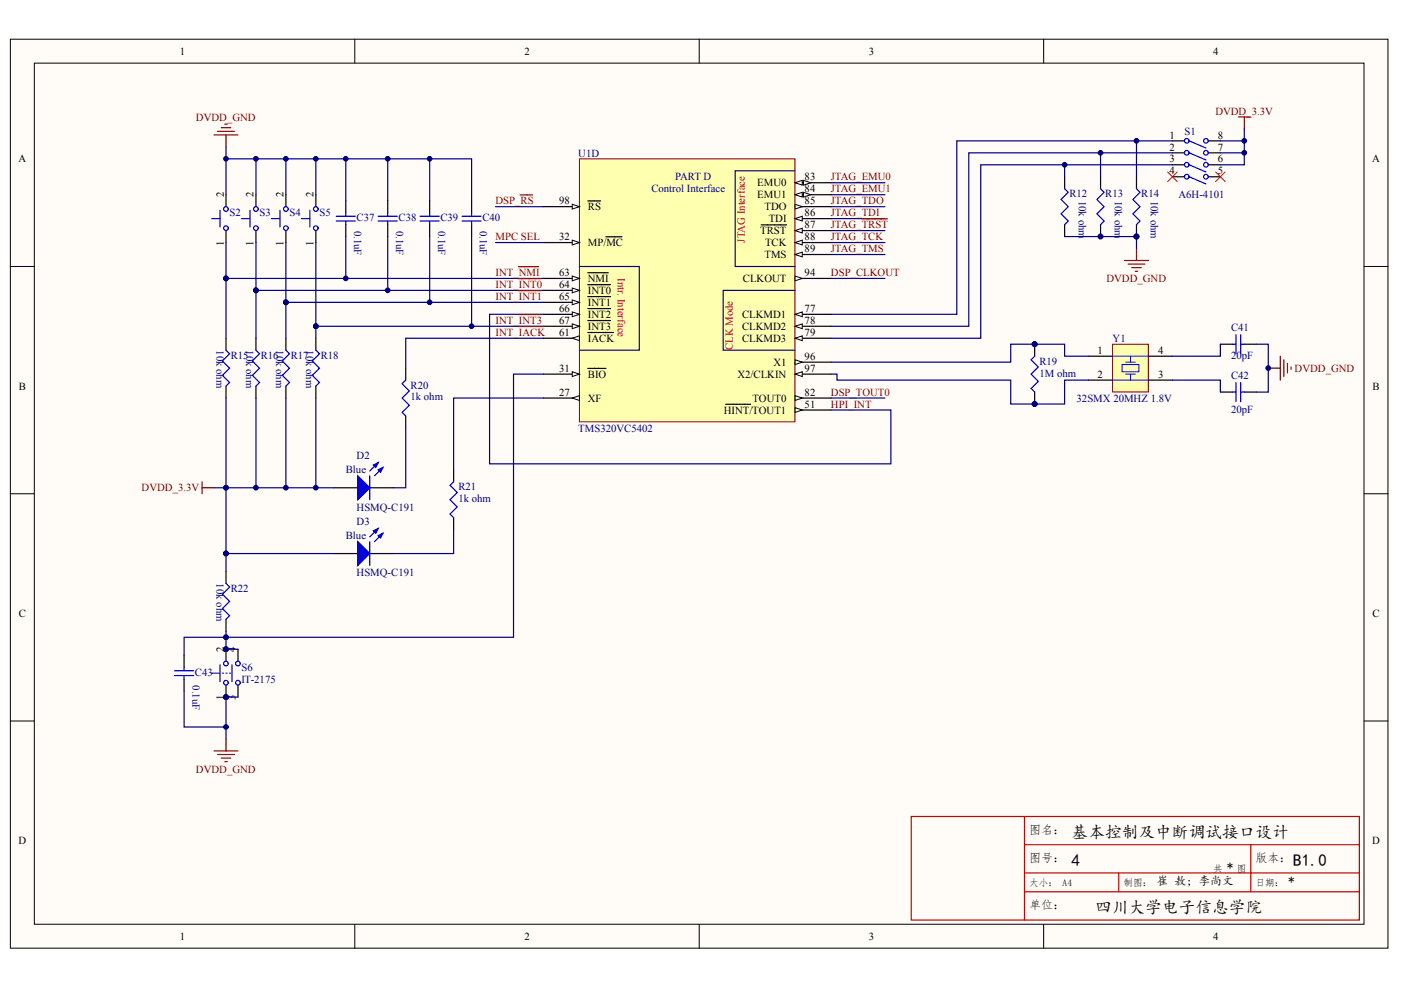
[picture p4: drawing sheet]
<svg xmlns="http://www.w3.org/2000/svg" width="297mm" height="210mm" viewBox="0 0 297 210" stroke-linecap="round" stroke-linejoin="round" font-family="sans-serif">
<defs><g id="words">
<g font-size="3.5">
<text x="227.2" y="177.6">基本控制及中断调试接口设计</text>
<text x="227.2" y="183.6">4</text>
<text x="274.2" y="183.6">B.</text>
<text x="276" y="183.6">10</text>
<text x="232.2" y="193.6">四川大学电子信息学院</text>
</g>
<g font-size="2.5">
<text x="218.2" y="176.7">图名：</text>
<text x="218.2" y="182.7">图号：</text>
<text x="260.2" y="184.7">*</text>
<text x="266.2" y="182.7">版本：</text>
<text x="245.2" y="187.7">崔 敖;李尚文</text>
<text x="273.2" y="187.7">*</text>
<text x="218.2" y="192.7">单位：</text>
</g>
<g font-size="2.3">
<text x="38.1" y="11.6">1</text>
<text x="111.2" y="11.6">2</text>
<text x="184.2" y="11.6">3</text>
<text x="257.2" y="11.6">4</text>
<text x="247.9" y="29.4">1</text>
<text x="258.2" y="29.4">8</text>
<text x="3.9" y="34.4">A</text>
<text x="247.9" y="34.5">3</text>
<text x="247.9" y="31.9">2</text>
<text x="258.2" y="34.5">6</text>
<text x="258.2" y="31.9">7</text>
<text x="290.9" y="34.4">A</text>
<text x="47.4" y="41.8" transform="rotate(-90 47.4 41.8)">2</text>
<text x="53.8" y="41.8" transform="rotate(-90 53.8 41.8)">2</text>
<text x="60.1" y="41.8" transform="rotate(-90 60.1 41.8)">2</text>
<text x="66.5" y="41.8" transform="rotate(-90 66.5 41.8)">2</text>
<text x="160.5" y="39.5">EMU0</text>
<text x="170.6" y="38.2">83</text>
<text x="170.6" y="40.8">84</text>
<text x="247.9" y="37">4</text>
<text x="258.2" y="37">5</text>
<text x="118.5" y="43.3">98</text>
<text x="124.6" y="44.6">RS</text>
<text x="160.5" y="42.1">EMU1</text>
<text x="162.1" y="44.6">TDO</text>
<text x="163" y="47.1">TDI</text>
<text x="170.6" y="45.8">86</text>
<text x="170.6" y="43.3">85</text>
<text x="47.4" y="52.1" transform="rotate(-90 47.4 52.1)">1</text>
<text x="53.8" y="52.1" transform="rotate(-90 53.8 52.1)">1</text>
<text x="60.1" y="52.1" transform="rotate(-90 60.1 52.1)">1</text>
<text x="66.5" y="52.1" transform="rotate(-90 66.5 52.1)">1</text>
<text x="118.5" y="50.9">32</text>
<text x="124.6" y="52.2">MP/MC</text>
<text x="161.2" y="49.7">TRST</text>
<text x="162.2" y="52.2">TCK</text>
<text x="170.6" y="48.4">87</text>
<text x="170.6" y="50.9">88</text>
<text x="170.6" y="53.5">89</text>
<text x="118.5" y="58.5">63</text>
<text x="124.6" y="59.8">NMI</text>
<text x="157.5" y="59.8">CLKOUT</text>
<text x="162.1" y="54.7">TMS</text>
<text x="170.6" y="58.5">94</text>
<text x="118.5" y="61.1">64</text>
<text x="118.5" y="63.6">65</text>
<text x="124.6" y="62.3">INT0</text>
<text x="124.6" y="64.9">INT1</text>
<text x="118.5" y="71.2">61</text>
<text x="118.5" y="66.1">66</text>
<text x="118.5" y="68.7">67</text>
<text x="124.6" y="67.4">INT2</text>
<text x="124.6" y="70">INT3</text>
<text x="157.4" y="67.4">CLKMD1</text>
<text x="157.4" y="70">CLKMD2</text>
<text x="170.6" y="66.1">77</text>
<text x="170.6" y="68.7">78</text>
<text x="170.6" y="71.2">79</text>
<text x="124.6" y="72.5">IACK</text>
<text x="157.4" y="72.5">CLKMD3</text>
<text x="164" y="77.6">X1</text>
<text x="170.6" y="76.3">96</text>
<text x="232.7" y="75">1</text>
<text x="245.5" y="75">4</text>
<text x="4" y="82.6">B</text>
<text x="118.5" y="78.8">31</text>
<text x="118.5" y="83.9">27</text>
<text x="124.6" y="80.1">BIO</text>
<text x="156.3" y="80.1">X2/CLKIN</text>
<text x="170.6" y="78.8">97</text>
<text x="170.6" y="83.9">82</text>
<text x="232.7" y="80.1">2</text>
<text x="245.5" y="80.1">3</text>
<text x="291" y="82.6">B</text>
<text x="124.6" y="85.2">XF</text>
<text x="153.5" y="87.7">HINT/TOUT1</text>
<text x="159.6" y="85.2">TOUT0</text>
<text x="170.6" y="86.4">51</text>
<text x="4" y="130.8">C</text>
<text x="291" y="130.8">C</text>
<text x="47.4" y="138.2" transform="rotate(-90 47.4 138.2)">2</text>
<text x="50" y="138.2" transform="rotate(-90 50 138.2)">4</text>
<text x="47.4" y="148.4" transform="rotate(-90 47.4 148.4)">1</text>
<text x="50" y="148.4" transform="rotate(-90 50 148.4)">3</text>
<text x="3.9" y="179">D</text>
<text x="290.9" y="179">D</text>
<text x="38.1" y="199.3">1</text>
<text x="111.2" y="199.3">2</text>
<text x="184.2" y="199.3">3</text>
<text x="257.2" y="199.3">4</text>
</g>
<g font-size="2.3" fill="#800000">
<text x="41.6" y="25.6">DVDD_GND</text>
<text x="257.7" y="24.3">DVDD_3.3V</text>
<text x="176.2" y="38.3">JTAG_EMU0</text>
<text x="176.2" y="40.8">JTAG_EMU1</text>
<text x="105.1" y="43.3">DSP_RS</text>
<text x="176.2" y="43.3">JTAG_TDO</text>
<text x="176.2" y="45.8">JTAG_TDI</text>
<text x="105.1" y="50.9">MPC SEL</text>
<text x="176.2" y="48.4">JTAG_TRST</text>
<text x="176.2" y="50.9">JTAG_TCK</text>
<text x="176.2" y="53.5">JTAG_TMS</text>
<text x="105.1" y="58.5">INT_NMI</text>
<text x="176.2" y="58.5">DSP_CLKOUT</text>
<text x="234.6" y="59.8">DVDD_GND</text>
<text x="105.1" y="61.1">INT_INT0</text>
<text x="105.1" y="63.6">INT_INT1</text>
<text x="105.1" y="68.7">INT_INT3</text>
<text x="105.1" y="71.2">INT_IACK</text>
<text x="176.2" y="83.9">DSP_TOUT0</text>
<text x="274.5" y="78.8">DVDD_GND</text>
<text x="176.2" y="86.4">HPI_INT</text>
<text x="30" y="104.2">DVDD_3.3V</text>
<text x="41.6" y="163.8">DVDD_GND</text>
</g>
<g font-size="2.3" fill="#000080">
<text x="251.1" y="28.6">S1</text>
<text x="122.6" y="33.2">U1D</text>
<text x="138.1" y="40.8">Control Interface</text>
<text x="143.2" y="38.3">PART D</text>
<text x="226.7" y="41.8">R12</text>
<text x="234.3" y="41.8">R13</text>
<text x="242" y="41.8">R14</text>
<text x="48.7" y="45.9">S2</text>
<text x="55" y="45.9">S3</text>
<text x="61.4" y="45.9">S4</text>
<text x="67.7" y="45.9">S5</text>
<text x="75.6" y="46.9">C37</text>
<text x="84.5" y="46.9">C38</text>
<text x="93.4" y="46.9">C39</text>
<text x="102.3" y="46.9">C40</text>
<text x="228.7" y="42.6" transform="rotate(90 228.7 42.6)">10k ohm</text>
<text x="236.4" y="42.6" transform="rotate(90 236.4 42.6)">10k ohm</text>
<text x="244" y="42.6" transform="rotate(90 244 42.6)">10k ohm</text>
<text x="249.9" y="42.1">A6H-4101</text>
<text x="75.1" y="48.9" transform="rotate(90 75.1 48.9)">0.1uF</text>
<text x="84" y="48.9" transform="rotate(90 84 48.9)">0.1uF</text>
<text x="92.9" y="48.9" transform="rotate(90 92.9 48.9)">0.1uF</text>
<text x="101.7" y="48.9" transform="rotate(90 101.7 48.9)">0.1uF</text>
<text x="261" y="70.2">C41</text>
<text x="45.9" y="74.2" transform="rotate(90 45.9 74.2)">10k ohm</text>
<text x="48.9" y="76">R15</text>
<text x="52.2" y="74.2" transform="rotate(90 52.2 74.2)">10k ohm</text>
<text x="55.3" y="76">R16</text>
<text x="58.6" y="74.2" transform="rotate(90 58.6 74.2)">10k ohm</text>
<text x="61.6" y="76">R17</text>
<text x="64.9" y="74.2" transform="rotate(90 64.9 74.2)">10k ohm</text>
<text x="68" y="76">R18</text>
<text x="220.4" y="77.3">R19</text>
<text x="235.9" y="72.5">Y1</text>
<text x="261" y="76">20pF</text>
<text x="87" y="82.4">R20</text>
<text x="220.4" y="79.8">1M ohm</text>
<text x="261" y="80.3">C42</text>
<text x="87" y="84.9">1k ohm</text>
<text x="228.3" y="85.2">32SMX 20MHZ 1.8V</text>
<text x="261" y="87.5">20pF</text>
<text x="122.6" y="91.5">TMS320VC5402</text>
<text x="73.3" y="100.4">Blue</text>
<text x="75.6" y="97.3">D2</text>
<text x="97.2" y="106.5">1k ohm</text>
<text x="97.2" y="103.9">R21</text>
<text x="75.6" y="108.3">HSMQ-C191</text>
<text x="75.6" y="111.3">D3</text>
<text x="73.3" y="114.3">Blue</text>
<text x="45.9" y="123.7" transform="rotate(90 45.9 123.7)">10k ohm</text>
<text x="48.9" y="125.5">R22</text>
<text x="75.6" y="122.2">HSMQ-C191</text>
<text x="41.3" y="143.3">C43</text>
<text x="51.2" y="142.2">S6</text>
<text x="40.8" y="145.3" transform="rotate(90 40.8 145.3)">0.1uF</text>
<text x="51.2" y="144.8">IT-2175</text>
</g>
<g font-size="2.3" fill="#f00">
<text x="157.9" y="51.4" transform="rotate(-90 157.9 51.4)">JTAG Interface</text>
<text x="131" y="59" transform="rotate(90 131 59)">Intr. Interface</text>
<text x="155.4" y="74.2" transform="rotate(-90 155.4 74.2)">CLK Mode</text>
</g>
<g font-size="2">
<text x="257.2" y="184.8">共</text>
<text x="262.2" y="184.8">图</text>
<text x="218.2" y="187.8">大小： A</text>
<text x="226.3" y="187.8">4</text>
<text x="238.2" y="187.8">制图：</text>
<text x="266.2" y="187.8">日期：</text>
</g>
</g></defs>
<g fill="#fffcf8" stroke="#000" stroke-width=".21">
<path d="M2.2 8.3h292.1v192.7h-292.1z"/>
<path d="M7.3 13.4h281.9v182.6h-281.9z"/>
</g>
<path d="M75.2 8.3v5.1M148.2 8.3v5.1M221.3 8.3v5.1M2.2 56.5h5.1M289.2 56.5h5.1M2.2 104.7h5.1M289.2 104.7h5.1M2.2 152.9h5.1M289.2 152.9h5.1M75.2 196v5.1M148.2 196v5.1M221.3 196v5.1" fill="none" stroke="#000" stroke-width=".21"/>
<path d="M217.2 173.1h-24v22h24M217.2 179.1h71M217.2 173.1v16M217.2 173.1h71v16h-71M265.2 179.1v10M217.2 189.1v6h71v-6M217.2 185.1h71M237.2 185.1v4" fill="none" stroke="#bf0000" stroke-width=".25"/>
<path d="M122.8 33.7h45.7v55.7h-45.7z" fill="#ffffb0" stroke="#800000" stroke-width=".21"/>
<path d="M115.2 71.7h7.6" fill="none" stroke="#000" stroke-width=".25"/>
<path d="M121.3 71.7l1.5-.5v1z" fill="#fffcf8" stroke="#000" stroke-width=".21"/>
<path d="M115.2 61.6h7.6M124.6 70.5h5.5" fill="none" stroke="#000" stroke-width=".25"/>
<path d="M121.3 61.1l1.5 .5-1.5 .5z" fill="#fffcf8" stroke="#000" stroke-width=".21"/>
<path d="M115.2 64.1h7.6M124.6 60.4h4.9" fill="none" stroke="#000" stroke-width=".25"/>
<path d="M121.3 63.6l1.5 .5-1.5 .5z" fill="#fffcf8" stroke="#000" stroke-width=".21"/>
<path d="M115.2 66.6h7.6M124.6 62.9h4.9" fill="none" stroke="#000" stroke-width=".25"/>
<path d="M121.3 66.1l1.5 .5-1.5 .6z" fill="#fffcf8" stroke="#000" stroke-width=".21"/>
<path d="M115.2 69.2h7.6M124.6 65.4h4.9" fill="none" stroke="#000" stroke-width=".25"/>
<path d="M121.3 68.7l1.5 .5-1.5 .5z" fill="#fffcf8" stroke="#000" stroke-width=".21"/>
<path d="M115.2 59h7.6M124.6 68h4.9" fill="none" stroke="#000" stroke-width=".25"/>
<path d="M121.3 58.5l1.5 .5-1.5 .5z" fill="#fffcf8" stroke="#000" stroke-width=".21"/>
<path d="M115.2 51.4h7.6M124.6 57.8h4.3" fill="none" stroke="#000" stroke-width=".25"/>
<path d="M121.3 50.9l1.5 .5-1.5 .5z" fill="#fffcf8" stroke="#000" stroke-width=".21"/>
<path d="M115.2 43.8h7.6M128.4 50.2h3.5" fill="none" stroke="#000" stroke-width=".25"/>
<path d="M121.3 43.3l1.5 .5-1.5 .5z" fill="#fffcf8" stroke="#000" stroke-width=".21"/>
<path d="M124.6 42.6h2.7M115.2 79.3h7.6" fill="none" stroke="#000" stroke-width=".25"/>
<path d="M121.3 78.8l1.5 .5-1.5 .5z" fill="#fffcf8" stroke="#000" stroke-width=".21"/>
<path d="M124.6 78.1h3.9M115.2 84.4h7.6" fill="none" stroke="#000" stroke-width=".25"/>
<path d="M121.3 84.4l1.5-.5v1z" fill="#fffcf8" stroke="#000" stroke-width=".21"/>
<path d="M168.6 43.8h7.6" fill="none" stroke="#000" stroke-width=".25"/>
<path d="M168.6 43.3l1.5 .5-1.5 .5z" fill="#fffcf8" stroke="#000" stroke-width=".21"/>
<path d="M168.6 46.4h7.6" fill="none" stroke="#000" stroke-width=".25"/>
<path d="M168.6 46.4l1.5-.6v1.1z" fill="#fffcf8" stroke="#000" stroke-width=".21"/>
<path d="M168.6 48.9h7.6" fill="none" stroke="#000" stroke-width=".25"/>
<path d="M168.6 48.9l1.5-.5v1z" fill="#fffcf8" stroke="#000" stroke-width=".21"/>
<path d="M161.4 47.7h5.4M168.6 51.4h7.6" fill="none" stroke="#000" stroke-width=".25"/>
<path d="M168.6 51.4l1.5-.5v1z" fill="#fffcf8" stroke="#000" stroke-width=".21"/>
<path d="M168.6 54h7.6" fill="none" stroke="#000" stroke-width=".25"/>
<path d="M168.6 54l1.5-.5v1z" fill="#fffcf8" stroke="#000" stroke-width=".21"/>
<path d="M168.6 38.7h7.6" fill="none" stroke="#000" stroke-width=".25"/>
<g fill="#fffcf8" stroke="#000" stroke-width=".21">
<path d="M168.6 38.7l1.5-.5v1.1z"/>
<path d="M170.3 38.2l1.6 .5-1.6 .6z"/>
</g>
<path d="M168.6 41.3h7.6" fill="none" stroke="#000" stroke-width=".25"/>
<g fill="#fffcf8" stroke="#000" stroke-width=".21">
<path d="M168.6 41.3l1.5-.5v1z"/>
<path d="M170.3 40.8l1.6 .5-1.6 .5z"/>
</g>
<path d="M168.6 59h7.6" fill="none" stroke="#000" stroke-width=".25"/>
<path d="M168.6 58.5l1.5 .5-1.5 .5z" fill="#fffcf8" stroke="#000" stroke-width=".21"/>
<path d="M168.6 66.6h7.6" fill="none" stroke="#000" stroke-width=".25"/>
<path d="M168.6 66.6l1.5-.5v1.1z" fill="#fffcf8" stroke="#000" stroke-width=".21"/>
<path d="M168.6 69.2h7.6" fill="none" stroke="#000" stroke-width=".25"/>
<path d="M168.6 69.2l1.5-.5v1z" fill="#fffcf8" stroke="#000" stroke-width=".21"/>
<path d="M168.6 71.7h7.6" fill="none" stroke="#000" stroke-width=".25"/>
<path d="M168.6 71.7l1.5-.5v1z" fill="#fffcf8" stroke="#000" stroke-width=".21"/>
<path d="M168.6 76.8h7.6" fill="none" stroke="#000" stroke-width=".25"/>
<path d="M168.6 76.3l1.5 .5-1.5 .5z" fill="#fffcf8" stroke="#000" stroke-width=".21"/>
<path d="M168.6 79.3h7.6" fill="none" stroke="#000" stroke-width=".25"/>
<path d="M168.6 79.3l1.5-.5v1z" fill="#fffcf8" stroke="#000" stroke-width=".21"/>
<path d="M168.6 86.9h7.6" fill="none" stroke="#000" stroke-width=".25"/>
<path d="M168.6 86.4l1.5 .5-1.5 .5z" fill="#fffcf8" stroke="#000" stroke-width=".21"/>
<path d="M153.8 85.7h5.3M168.6 84.4h7.6" fill="none" stroke="#000" stroke-width=".25"/>
<path d="M168.6 83.9l1.5 .5-1.5 .5z" fill="#fffcf8" stroke="#000" stroke-width=".21"/>
<path d="M168.6 36.2h-12.7v20.3h12.7M122.8 56.5h12.7v17.8h-12.7M168.6 61.6h-15.3v12.7h15.3" fill="none" stroke="#11037f" stroke-width=".25"/>
<path d="M176.2 38.7h11.4M176.2 41.3h11.4M176.2 43.8h11.4M176.2 46.4h11.4M176.2 48.9h11.4M176.2 51.4h11.4M176.2 54h11.4" fill="none" stroke="#000080" stroke-width=".25"/>
<path d="M182.7 46.4h5.5" fill="none" stroke="#800000" stroke-width=".25"/>
<path d="M235.9 73h7.6v10.1h-7.6z" fill="#ffffb0" stroke="#800000" stroke-width=".21"/>
<path d="M235.9 75.5h7.6M237.9 77.3h3.6v1.5h-3.6zM238.7 76.8h2M238.7 79.3h2M239.7 75.5v1.3M239.7 79.3v1.3M235.9 80.6h7.6" fill="none" stroke="#00f" stroke-width=".21"/>
<g fill="none" stroke="#000" stroke-width=".25">
<path d="M225.7 37.5v2.5M233.3 37.5v2.5M241 37.5v2.5M248.6 34.9h2.5M248.6 37.5h2.5M248.6 29.9h2.5M248.6 32.4h2.5M256.2 34.9h2.5M256.2 37.5h2.5M256.2 29.9h2.5M256.2 32.4h2.5M47.9 41.3v2.5"/>
<path d="M47.9 48.9v2.5M54.3 41.3v2.5M54.3 48.9v2.5M60.6 41.3v2.5M60.6 48.9v2.5M67 41.3v2.5M67 48.9v2.5M73.3 42.6v2.5M73.3 47.6v2.6M82.2 42.6v2.5M82.2 47.6v2.6M91.1 42.6v2.5"/>
<path d="M91.1 47.6v2.6M100 42.6v2.5M100 47.6v2.6M225.7 47.6v2.6M233.3 47.6v2.6M241 47.6v2.6M47.9 71.7v2.6M54.3 71.7v2.6M60.6 71.7v2.6M67 71.7v2.6M86 78.1v2.5M219.4 73v2.5"/>
<path d="M230.8 75.5h5.1M243.5 75.5h5.1M258.7 73h2.6M263.8 73h2.6M47.9 81.9v2.5M54.3 81.9v2.5M60.6 81.9v2.5M67 81.9v2.5M86 88.2v2.5M96.2 99.6v2.5M219.4 83.1v2.6M230.8 80.6h5.1"/>
<path d="M243.5 80.6h5.1M258.7 83.1h2.6M263.8 83.1h2.6M70.8 103.4h5.1M70.8 117.4h5.1M78.4 103.4h5.1M78.4 117.4h5.1M96.2 109.8v2.5M39 138.9v2.6M47.9 121.2v2.5M47.9 131.3v2.6M47.9 137.7v2.5"/>
<path d="M50.5 137.7v2.5M39 144v2.5M47.9 145.3v2.5M50.5 145.3v2.5"/>
</g>
<g fill="none" stroke="#00f" stroke-width=".25">
<path d="M252.1 37.5l3.6 1.5M252.1 34.9l3.6 1.6M252.1 32.4l3.6 1.5M252.1 29.9l3.6 1.5M44.9 46.4h1.7M46.6 44.6v3.5M51.2 46.4h1.8M53 44.6v3.5M57.6 46.4h1.7M59.3 44.6v3.5M63.9 46.4h1.8M65.7 44.6v3.5"/>
<path d="M71.3 45.8h4.1M71.3 46.9h4.1M73.3 45.1v.7M73.3 46.9v.7M80.2 46.9h4M80.2 45.8h4M82.2 45.1v.7M82.2 46.9v.7M89.1 46.9h4M89.1 45.8h4M91.1 45.1v.7M91.1 46.9v.7"/>
<path d="M98 45.8h4M98 46.9h4M100 45.1v.7M100 46.9v.7M225.7 40l.8 .8-1.5 1.5 1.5 1.5-1.5 1.5 1.5 1.6-.8 .7M233.3 40l.8 .8-1.5 1.5 1.5 1.5-1.5 1.5 1.5 1.6-.8 .7M241 40l.7 .8-1.5 1.5 1.5 1.5-1.5 1.5 1.5 1.6-.7 .7M47.9 74.3l.8 .7-1.5 1.5 1.5 1.6-1.5 1.5 1.5 1.5-.8 .8M54.3 74.3l.7 .7-1.5 1.5 1.5 1.6-1.5 1.5 1.5 1.5-.7 .8M60.6 74.3l.8 .7-1.5 1.5 1.5 1.6-1.5 1.5 1.5 1.5-.8 .8M67 74.3l.7 .7-1.5 1.5 1.5 1.6-1.5 1.5 1.5 1.5-.7 .8M219.4 75.5l-.8 .8 1.5 1.5-1.5 1.5 1.5 1.5-1.5 1.6 .8 .7"/>
<path d="M261.3 73h.7M262 71v4M263.1 71v4M263.1 73h.7M80.2 98.1l-1.8 1.8M81.2 99.1l-1.8 1.8M86 80.6l-.7 .8 1.5 1.5-1.5 1.5 1.5 1.5-1.5 1.5 .7 .8M261.3 83.1h.7M262 81.1v4.1M263.1 81.1v4.1M263.1 83.1h.7M78.4 100.9v5.1"/>
<path d="M78.4 114.8v5.1M80.2 112l-1.8 1.8M81.2 113.1l-1.8 1.7M96.2 102.1l-.8 .8 1.5 1.5-1.5 1.6 1.5 1.5-1.5 1.5 .8 .8M47.9 123.7l.8 .8-1.5 1.5 1.5 1.5-1.5 1.5 1.5 1.6-.8 .7M37 142.2h4.1M37 143.2h4.1M39 141.5v.7M39 143.2v.8M44.9 142.7h1.7M46.6 141v3.5M47.2 142.7h.2"/>
<path d="M47.9 142.7h.3M48.7 142.7h.2M49.2 141v3.5"/>
<circle cx="251.6" cy="32.4" r=".49"/>
<circle cx="251.6" cy="37.5" r=".49"/>
<circle cx="251.6" cy="34.9" r=".49"/>
<circle cx="251.6" cy="29.9" r=".49"/>
<circle cx="255.7" cy="32.4" r=".49"/>
<circle cx="255.7" cy="37.5" r=".49"/>
<circle cx="255.7" cy="29.9" r=".49"/>
<circle cx="255.7" cy="34.9" r=".49"/>
<circle cx="47.9" cy="44.3" r=".49"/>
<circle cx="47.9" cy="48.4" r=".49"/>
<circle cx="54.3" cy="44.3" r=".49"/>
<circle cx="54.3" cy="48.4" r=".49"/>
<circle cx="60.6" cy="48.4" r=".49"/>
<circle cx="60.6" cy="44.3" r=".49"/>
<circle cx="67" cy="44.3" r=".49"/>
<circle cx="67" cy="48.4" r=".49"/>
<circle cx="47.9" cy="140.7" r=".49"/>
<circle cx="47.9" cy="144.7" r=".49"/>
<circle cx="50.4" cy="140.7" r=".49"/>
<circle cx="50.4" cy="144.7" r=".49"/>
</g>
<g fill="none" stroke="#000080" stroke-width=".25">
<path d="M47.9 31.1v10.2M47.9 33.7h52.1v8.9M54.3 33.7v7.6M60.6 33.7v7.6M67 33.7v7.6M73.3 33.7v8.9M82.2 33.7v8.9M91.1 33.7v8.9M225.7 34.9v2.6M233.3 32.4v5.1M241 29.9v7.6M248.6 29.9h-45.7v36.7h-26.7"/>
<path d="M248.6 32.4h-43.2v36.8h-29.2M248.6 34.9h-40.7v36.8h-31.7M258.7 32.4h5.1M258.7 29.9h5.1M263.8 27.3v7.6h-5.1M47.9 51.4v20.3M47.9 59h67.3M54.3 51.4v20.3M60.6 51.4v20.3M67 51.4v20.3M73.3 50.2v8.8M82.2 50.2v11.4"/>
<path d="M91.1 50.2v13.9M100 50.2v19M105.1 51.4h10.1M105.1 43.8h10.1M176.2 59h11.4M225.7 50.2h15.3v2.5M54.3 61.6h60.9M60.6 64.1h54.6M67 69.2h48.2M115.2 71.7h-29.2v6.4M115.2 79.3h-6.3v55.8h-69.9v3.8M115.2 66.6h-11.4v31.7h85.1v-11.4h-12.7"/>
<path d="M176.2 79.3h1.3v1.3h36.8v5.1h11.4v-5.1h5.1M230.8 75.5h-5.1v-2.5h-11.4v3.8h-38.1M258.7 73v2.5h-10.1M266.4 73h2.5v10.1h-2.5M47.9 84.4v36.8M54.3 84.4v19M60.6 84.4v19M67 84.4v19M86 90.7v12.7h-2.5M115.2 84.4h-19v15.2M176.2 84.4h11.4M248.6 80.6h10.1v2.5"/>
<path d="M45.4 103.4h25.4M47.9 117.4h22.9M96.2 112.3v5.1h-12.7M47.9 133.9v3.8h2.6M39 146.5v7.6h8.9M50.5 147.8h-2.6v8.9"/>
</g>
<g fill="none" stroke="#800000" stroke-width=".25">
<path d="M45.4 28.6h5.1M46.1 27.8h3.6M46.9 27.1h2M47.7 26.3h.5M47.9 28.6v2.5M262.5 24.8h2.6M263.8 24.8v2.5M109.9 56.5h4.3M109.9 59.1h4.8M110.3 41.3h2.6M238.4 55.2h5.1M239.2 56h3.5"/>
<path d="M239.9 56.8h2.1M240.7 57.5h.5M241 52.7v2.5M109.9 61.6h4.8M109.9 66.7h4.8M109.9 69.2h5.4M268.9 78.1h2.5M271.4 75.5v5.1M272.2 76.3v3.5M273 77v2.1M273.7 77.8v.5M42.8 102.1v2.6"/>
<path d="M42.8 103.4h2.6M45.4 159.2h5.1M46.1 160h3.6M47.9 156.7v2.5M46.9 160.7h2M47.7 161.5h.5"/>
</g>
<g fill="#000080" stroke="#000080" stroke-width=".21">
<circle cx="268.9" cy="78" r=".49"/>
<circle cx="233.3" cy="50.1" r=".49"/>
<circle cx="240.9" cy="50.1" r=".49"/>
<circle cx="240.9" cy="29.9" r=".49"/>
<circle cx="233.3" cy="32.4" r=".49"/>
<circle cx="225.7" cy="34.9" r=".49"/>
<circle cx="263.8" cy="32.4" r=".49"/>
<circle cx="263.8" cy="29.9" r=".49"/>
<circle cx="67" cy="103.4" r=".49"/>
<circle cx="60.6" cy="103.4" r=".49"/>
<circle cx="54.3" cy="103.4" r=".49"/>
<circle cx="47.9" cy="103.4" r=".49"/>
<circle cx="47.9" cy="59" r=".49"/>
<circle cx="54.3" cy="61.6" r=".49"/>
<circle cx="60.6" cy="64.1" r=".49"/>
<circle cx="67" cy="69.2" r=".49"/>
<circle cx="73.3" cy="59" r=".49"/>
<circle cx="82.2" cy="61.6" r=".49"/>
<circle cx="91.1" cy="64.1" r=".49"/>
<circle cx="100" cy="69.2" r=".49"/>
<circle cx="47.9" cy="33.7" r=".49"/>
<circle cx="54.3" cy="33.7" r=".49"/>
<circle cx="60.6" cy="33.7" r=".49"/>
<circle cx="67" cy="33.7" r=".49"/>
<circle cx="73.3" cy="33.7" r=".49"/>
<circle cx="82.2" cy="33.7" r=".49"/>
<circle cx="91.1" cy="33.7" r=".49"/>
<circle cx="47.9" cy="117.4" r=".49"/>
<circle cx="47.9" cy="135.1" r=".49"/>
<circle cx="47.9" cy="154.1" r=".49"/>
<circle cx="47.9" cy="137.6" r=".49"/>
<circle cx="47.9" cy="147.8" r=".49"/>
<circle cx="219.4" cy="85.7" r=".49"/>
<circle cx="219.4" cy="73" r=".49"/>
</g>
<path d="M247.6 36.5l2 2M249.6 36.5l-2 2M257.7 36.5l2.1 2M259.8 36.5l-2.1 2" fill="none" stroke="#f00" stroke-width=".21"/>
<g fill="#00f" stroke="#00f" stroke-width=".25">
<path d="M75.9 100.9l2.5 2.5-2.5 2.6z"/>
<path d="M80.2 99.6l1-.5-.5 1z"/>
<path d="M79.2 98.6l1-.5-.5 1z"/>
<path d="M75.9 114.8l2.5 2.6-2.5 2.5z"/>
<path d="M80.2 113.6l1-.5-.5 1z"/>
<path d="M79.2 112.5l1-.5-.5 1.1z"/>
</g>
<use href="#words"/>
</svg>
